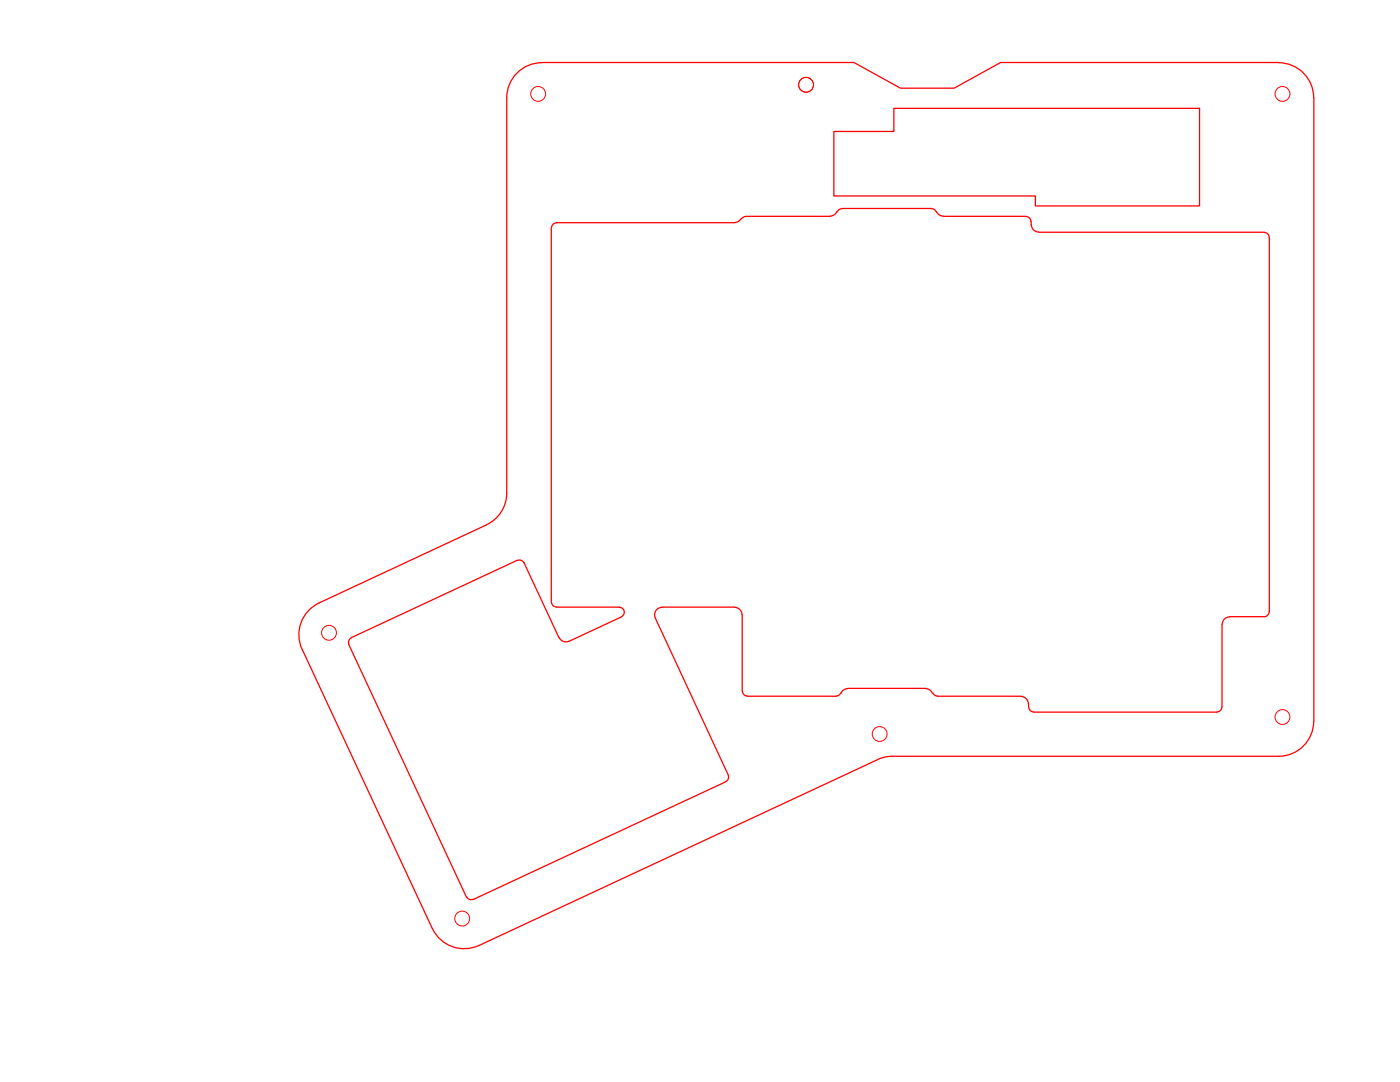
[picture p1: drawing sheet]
<svg xmlns="http://www.w3.org/2000/svg" width="279mm" height="216mm" viewBox="0 0 279 216" stroke-linecap="round" stroke-linejoin="round" font-family="sans-serif">
<g fill="none" stroke="#f00" stroke-width=".2">
<circle cx="107.4" cy="18.7" r="1.48"/>
<circle cx="160.9" cy="16.9" r="1.48"/>
<circle cx="255.9" cy="18.7" r="1.48"/>
<circle cx="65.7" cy="126.3" r="1.48"/>
<circle cx="175.6" cy="146.5" r="1.48"/>
<circle cx="255.9" cy="143.1" r="1.48"/>
<circle cx="92.2" cy="183.3" r="1.48"/>
</g>
<g fill="none" stroke="#f00" stroke-width=".25">
<path d="M108.1 12.5a7 7 0 0 0-7 7v78.9a7 7 0 0 1-4 6.3M108.1 12.5h62.3l9.3 5.1h10.7l9.3-5.1h55.5M255.2 12.5a7 7 0 0 1 7 7M262.2 19.5v124.4M166.4 26.2h12v-4.6h61v19.5h-32.8v-2h-40.2zM110 45.5v74.6M146.6 44.4l-35.6 .1a.97 .97 0 0 0-.9 1M147.9 43.7a1.48 1.48 0 0 1-1.3 .7M148.8 43.2l-.5 .1-.3 .4M148.8 43.2h16.9M167 42.2a1.48 1.48 0 0 1-1.3 .9M168 41.6a.97 .97 0 0 0-.9 .7"/>
<path d="M168 41.6h17.9M185.9 41.6a.97 .97 0 0 1 .9 .7M186.9 42.2a1.48 1.48 0 0 0 1.4 .9M188.3 43.2h16.5M204.8 43.2a.97 .97 0 0 1 .9 1l.1 .6M205.8 44.8a1.48 1.48 0 0 0 1.5 1.5M207.3 46.3h45M252.3 46.4a.97 .97 0 0 1 1 1M253.3 47.4v74.7M97.1 104.7l-33.4 15.6M103.3 111.8l-33.2 15.4M103.3 111.8a.97 .97 0 0 1 1.3 .5"/>
<path d="M104.6 112.3l6.9 14.9M63.7 120.3a7 7 0 0 0-3.4 9.3l26 55.7M69.6 128.6l23.5 50.4M70.1 127.3a.97 .97 0 0 0-.5 1.3M110.1 120.1a.97 .97 0 0 0 .9 1M111 121.1h12.6M111.6 127.2a1.48 1.48 0 0 0 2 .7M123.6 121.2a.97 .97 0 0 1 1 .7 .97 .97 0 0 1-.6 1.1M124 123.1l-10.4 4.9M132.1 121.2a1.5 1.5 0 0 0-1.3 2.1l14.5 31.3a.97 .97 0 0 1-.4 1.3M132.1 121.1h14.5M146.6 121.2a1.48 1.48 0 0 1 1.5 1.5"/>
<path d="M148.1 122.7v15.2M148.2 137.9a.97 .97 0 0 0 .9 1h17.8l.5-.2 .4-.4M169.2 137.4a1.48 1.48 0 0 0-1.4 .9M169.2 137.4h15.5M184.7 137.4a1.48 1.48 0 0 1 1.4 .9M186.2 138.3a.97 .97 0 0 0 .9 .6h16.7M203.8 139a1.48 1.48 0 0 1 1.4 1.4M243.9 124.6v16.5M245.4 123.1a1.48 1.48 0 0 0-1.5 1.5M253.3 122.1a.97 .97 0 0 1-1 .9h-6.9M144.9 156l-50.5 23.5M205.3 140.4v.7"/>
<path d="M205.3 141.1a.97 .97 0 0 0 1 1M206.3 142.1h36.6M243.8 141.1a.97 .97 0 0 1-.9 1M262.2 143.9a7 7 0 0 1-7 7h-77.1l-1.5 .2-1.5 .5-79.5 37a7 7 0 0 1-9.3-3.3M93.1 179a.97 .97 0 0 0 1.3 .4"/>
</g>
</svg>
